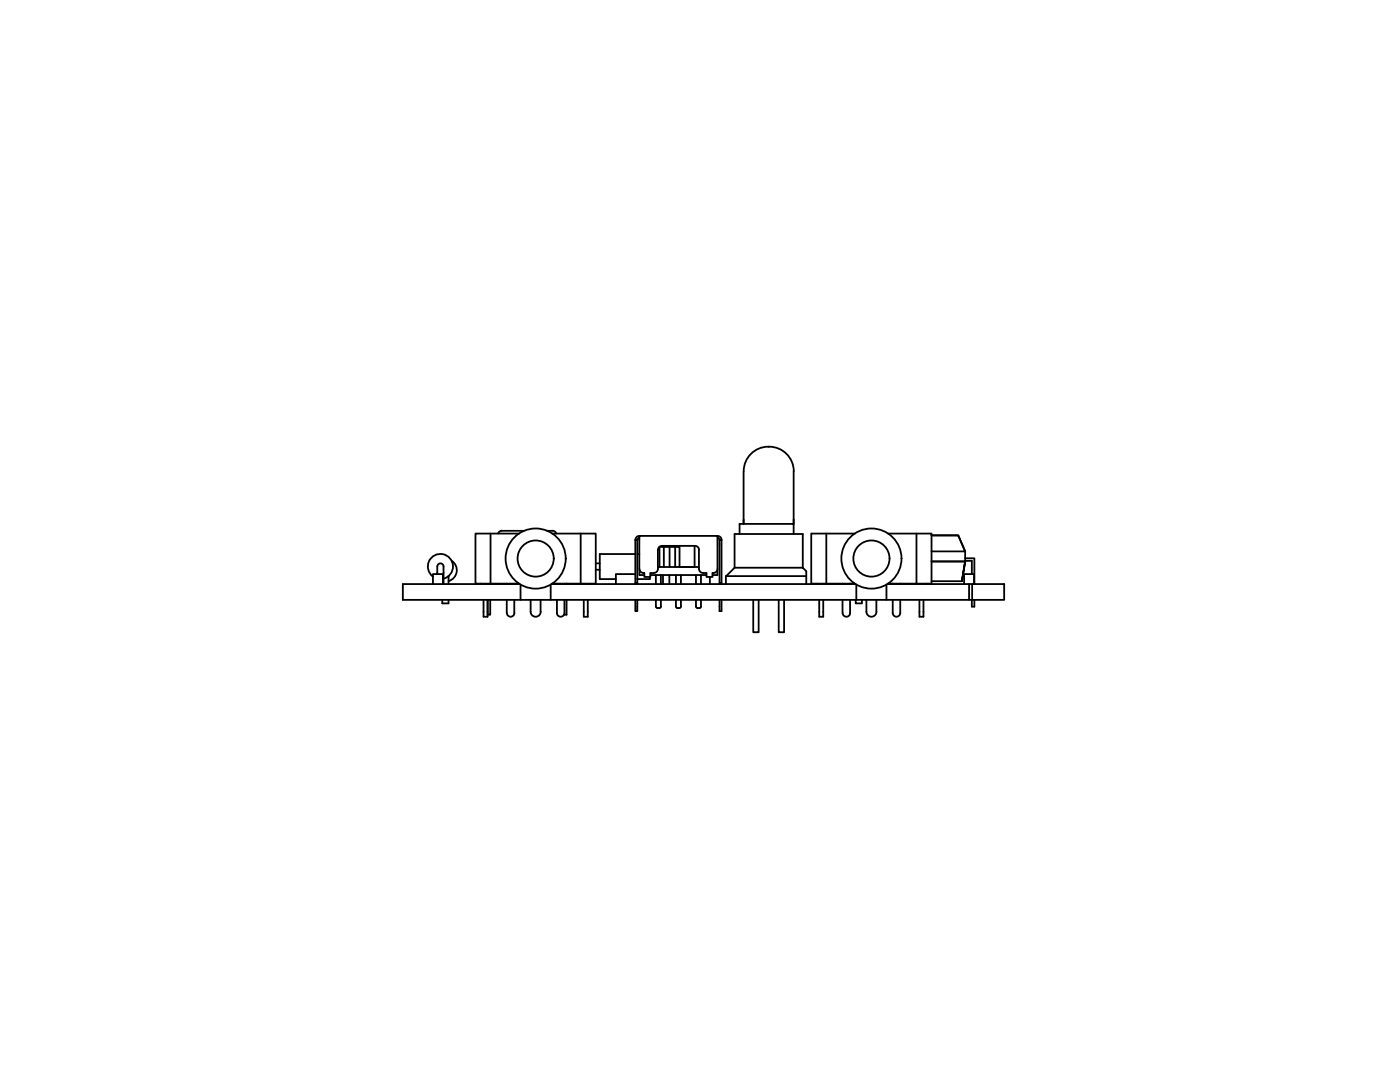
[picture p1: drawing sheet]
<svg xmlns="http://www.w3.org/2000/svg" width="279mm" height="216mm" viewBox="0 0 279 216" stroke-linecap="round" stroke-linejoin="round" font-family="sans-serif">
<!-- layer: Visible -->
<g fill="none" stroke="#000" stroke-width=".36">
<path d="M148.4 94v10.5M148.4 94a5 5 0 0 1 5-4.9 5 5 0 0 1 5 4.9v10.5M86.4 115a2.51 2.51 0 0 1-.1-3.9 2.51 2.51 0 0 1 3.8 .8 2.51 2.51 0 0 1-1.6 3.6M86.4 116.5v-1.9h2v1.9M87.3 114.6v-.6a1.51 1.51 0 0 1 .4-1.5 .72 .72 0 0 1 .7 .2 .72 .72 0 0 1 .1 .7v3.1M88.3 119.7v.7h1.2v-.7M89.5 114.9v1.6M90.1 111.9a2.25 2.25 0 0 1 1 2.2 2.25 2.25 0 0 1-1.6 1.8M95.9 116.5h.1M96.5 119.7v3.4h.8v-3.4M97.3 119.7v3h.5v-3M97.9 106.5v10"/>
<path d="M100.1 105.9h4.5M100.2 105.9a.77 .77 0 0 0-.8 .5M101.1 116.5h.1M101.1 119.7v2.6M102.6 116.5h.1M102.6 119.7v2.6M103.6 106.5h-8.7v10h8.7M103.7 116.5h-23.3v3.2h120v-3.2h-23.3M103.9 116.7v3M105.9 119.7v2.4M107.9 119.7v2.4M109.2 105.9h1.1"/>
<path d="M109.9 116.7v3M110.1 116.5h60.6M110.2 106.5h8.7v10h-8.7M110.3 105.9a.77 .77 0 0 1 .7 .5M111.1 116.5h.1M111.1 119.7v2.6M112.6 116.5h.1M112.6 119.7v2.6M113.1 119.7v3h-.5M113.1 116.5h.1M115.8 116.5h.1M115.9 106.5v10"/>
<path d="M116.5 119.7v3.4h.8v-3.4M117.9 116.5h.1M118.9 113.7h.8M118.9 112.4h.8M126.8 119.7v2.2h.4v-2.2M126.8 114.6h-3.9v1.9M126.8 110.6h-7.1v4.9h3.2M127.2 115.5v-7.8h-.4v8.8M127.2 115.5v.8h-.4M127.2 116.3v.2M127.2 110.6h.4M127.6 113.5v-6.6h15.6v6.6"/>
<path d="M127.6 107.3l-.3 .2-.1 .2M127.6 106.9a.79 .79 0 0 0-.8 .8M127.6 113.5a.79 .79 0 0 0 .8 .8M127.6 113.7v1h1M128.4 114.3h.2v.8h1.2v-.8h.7M129.7 115.1v.4h-2.5M129.8 114.7h11.2M130.9 119.7v1.3l.3 .3M130.9 114.7v1.8M131.3 113.5v-3.8a.79 .79 0 0 1 .8-.8h6.6a.79 .79 0 0 1 .8 .8v3.8M131.3 113.5a.79 .79 0 0 1-.8 .8M131.3 113.1h.3"/>
<path d="M131.9 114.7v1.8M131.9 119.7v1.3M132.3 114.7v1.8M132.5 109.1v4h1.1M133.6 114.7v1.8M133.6 109.1v4h1.1M134.7 109.1v4h.9v-4h-4v4h.9M134.9 119.7v1.3l.3 .3 .7-.1v-1.5M134.9 114.7v1.8M135.9 114.7v1.8M138.6 108.9v4.2h-3h3.9M138.9 119.7v1.3l.3 .3 .7-.1v-1.5"/>
<path d="M138.9 114.7v1.8M139.5 113.5a.79 .79 0 0 0 .8 .8M139.9 114.7v1.8M140.3 114.3h.7v.8h1.2v-.8h.2M141.7 115.1v1.4M143.2 113.7v1h-1M143.2 113.5a.79 .79 0 0 1-.8 .8M143.2 107.3l.3 .2 .1 .2M143.2 106.9a.79 .79 0 0 1 .8 .8M143.6 119.7v2.2h.4v-2.2M143.6 116.3v.2M144 107.7v8.8"/>
<path d="M144 107.7h-.4v8.6h.4M144.9 116.5v-1.5h16v1.5M146.6 113.3h13.6M147.6 106.6v-2.1h10.8v2.1M150.3 119.7v6.5h1.1v-6.5M155.4 119.7v6.5h1.1v-6.5M160.2 113.3l.7 .7v1M160.2 113.3v-6.7h-13.6v6.7l-1.7 1.7M162.9 116.5h.1M163.5 119.7v3.4h.8v-3.4M164.9 106.5v10M168.1 116.5h.1"/>
<path d="M168.1 119.7v2.6M169.7 116.5h.1M169.7 119.7v2.6M170.6 106.5h-8.7v10h8.7M170.8 119.7v.7h1.2v-.7M170.9 116.7v3M172.9 119.7v2.4M174.9 119.7v2.4M176.9 116.7v3M177.2 106.5h8.7v10h-8.7M178.2 116.5h.1M178.2 119.7v2.6"/>
<path d="M179.7 116.5h.1M179.7 119.7v2.6M182.9 106.5v10M183.5 119.7v3.4h.8v-3.4M184.9 116.5h.1M185.9 110h6.7l-1.4-3.2h-5.3h5.3l1.4 3.2v2h-6.7h6.7M185.9 116h6.1l.6-4-.6 4M192.4 116.5v-1.9h2v1.9M192.6 111.4h1.9l-.1 4.6M192.6 111.9h1.4v2.7M193.4 116.5v3.2M194 119.7v1.4h.5v-1.4"/>
<path d="M194 116.5v3.2M194.5 116v.5M101.2 122.3a.75 .75 0 0 0 .7 .8 .75 .75 0 0 0 .8-.8M105.9 122.1a1.01 1.01 0 0 0 1 1 1.01 1.01 0 0 0 1-1M111.1 122.3a.75 .75 0 0 0 .8 .8 .75 .75 0 0 0 .7-.8M131.9 121l-.1 .3h-.6M168.2 122.3a.75 .75 0 0 0 .7 .8 .75 .75 0 0 0 .8-.8M172.9 122.1a1.01 1.01 0 0 0 1 1 1.01 1.01 0 0 0 1-1M178.2 122.3a.75 .75 0 0 0 .7 .8 .75 .75 0 0 0 .8-.8"/>
<circle cx="106.9" cy="111.5" r="6"/>
<circle cx="106.9" cy="111.5" r="3.6"/>
<circle cx="173.9" cy="111.5" r="6"/>
<circle cx="173.9" cy="111.5" r="3.6"/>
</g>
</svg>
